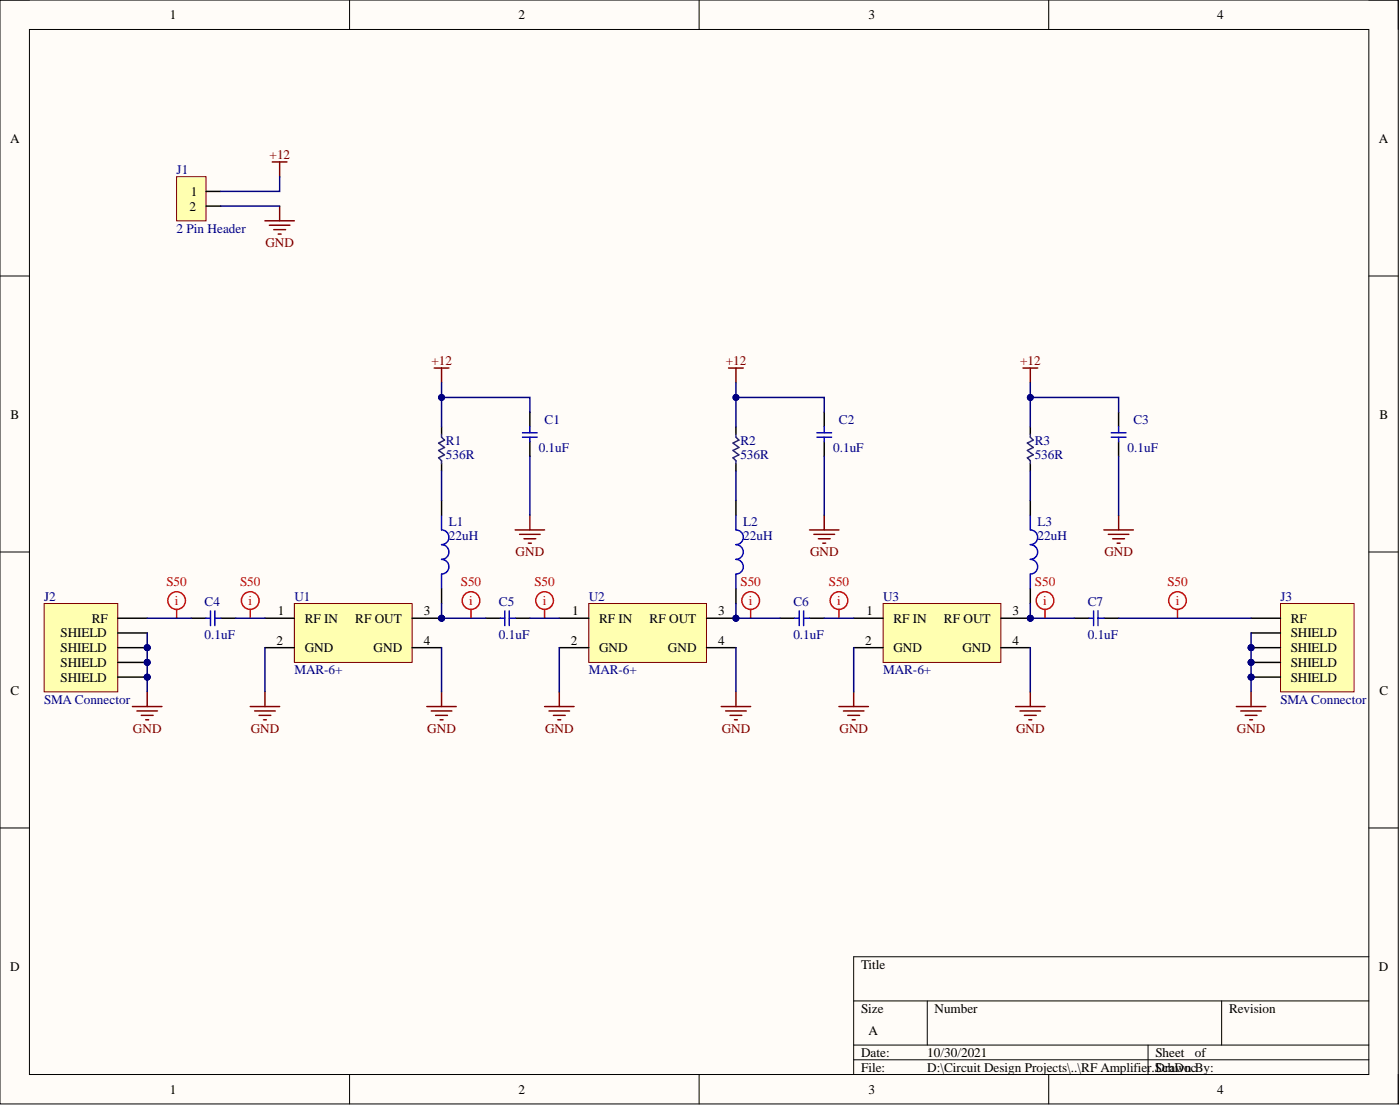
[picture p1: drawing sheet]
<svg xmlns="http://www.w3.org/2000/svg" width="241mm" height="190mm" viewBox="0 0 241 190" stroke-linecap="round" stroke-linejoin="round" font-family="sans-serif">
<defs><g id="words">
<g font-size="2.3">
<text x="29.3" y="3.3">1</text>
<text x="89.3" y="3.3">2</text>
<text x="149.7" y="3.3">3</text>
<text x="209.8" y="3.3">4</text>
<text x="1.7" y="24.6">A</text>
<text x="237.7" y="24.6">A</text>
<text x="32.9" y="33.7">1</text>
<text x="32.7" y="36.3">2</text>
<text x="1.8" y="72.1">B</text>
<text x="237.7" y="72.1">B</text>
<text x="15.8" y="107.2">RF</text>
<text x="47.9" y="106">1</text>
<text x="52.5" y="107.2">RF IN</text>
<text x="61.2" y="107.2">RF OUT</text>
<text x="73.1" y="106">3</text>
<text x="98.6" y="106">1</text>
<text x="103.3" y="107.2">RF IN</text>
<text x="112" y="107.2">RF OUT</text>
<text x="123.8" y="106">3</text>
<text x="149.3" y="106">1</text>
<text x="154" y="107.2">RF IN</text>
<text x="162.7" y="107.2">RF OUT</text>
<text x="174.5" y="106">3</text>
<text x="222.5" y="107.2">RF</text>
<text x="10.4" y="109.8">SHIELD</text>
<text x="10.4" y="112.3">SHIELD</text>
<text x="47.7" y="111">2</text>
<text x="52.5" y="112.3">GND</text>
<text x="64.4" y="112.3">GND</text>
<text x="73.1" y="111">4</text>
<text x="98.4" y="111">2</text>
<text x="103.3" y="112.3">GND</text>
<text x="115.1" y="112.3">GND</text>
<text x="123.8" y="111">4</text>
<text x="149.1" y="111">2</text>
<text x="154" y="112.3">GND</text>
<text x="165.9" y="112.3">GND</text>
<text x="174.5" y="111">4</text>
<text x="222.5" y="109.8">SHIELD</text>
<text x="222.5" y="112.3">SHIELD</text>
<text x="1.8" y="119.6">C</text>
<text x="10.4" y="114.9">SHIELD</text>
<text x="10.4" y="117.4">SHIELD</text>
<text x="222.5" y="114.9">SHIELD</text>
<text x="222.5" y="117.4">SHIELD</text>
<text x="237.7" y="119.6">C</text>
<text x="1.7" y="167.2">D</text>
<text x="148.4" y="166.8">Title</text>
<text x="237.7" y="167.2">D</text>
<text x="148.4" y="174.4">Size</text>
<text x="149.7" y="178.2">A</text>
<text x="161.1" y="174.4">Number</text>
<text x="211.8" y="174.4">Revision</text>
<text x="148.4" y="182">Date:</text>
<text x="148.4" y="184.6">File:</text>
<text x="159.8" y="182">10/30/2021</text>
<text x="159.8" y="184.6">D:\Circuit Design Projects\..\RF Amplifier</text>
<text x="198.5" y="184.6">.SchDoc</text>
<text x="199.1" y="182">Sheet</text>
<text x="199.1" y="184.6">Drawn By:</text>
<text x="205.9" y="182">of</text>
<text x="29.3" y="188.4">1</text>
<text x="89.3" y="188.4">2</text>
<text x="149.7" y="188.4">3</text>
<text x="209.8" y="188.4">4</text>
</g>
<g font-size="2.3" fill="#000080">
<text x="30.4" y="29.9">J1</text>
<text x="30.4" y="40.1">2 Pin Header</text>
<text x="76.9" y="76.6">R1</text>
<text x="92.8" y="77.8">0.1uF</text>
<text x="93.9" y="73">C1</text>
<text x="127.6" y="76.6">R2</text>
<text x="143.6" y="77.8">0.1uF</text>
<text x="144.6" y="73">C2</text>
<text x="178.3" y="76.6">R3</text>
<text x="194.3" y="77.8">0.1uF</text>
<text x="195.3" y="73">C3</text>
<text x="76.9" y="79.1">536R</text>
<text x="127.6" y="79.1">536R</text>
<text x="178.3" y="79.1">536R</text>
<text x="77.4" y="90.5">L1</text>
<text x="77.4" y="93">22uH</text>
<text x="128.1" y="90.5">L2</text>
<text x="128.1" y="93">22uH</text>
<text x="178.8" y="90.5">L3</text>
<text x="178.8" y="93">22uH</text>
<text x="7.6" y="103.4">J2</text>
<text x="35.3" y="104.5">C4</text>
<text x="50.7" y="103.4">U1</text>
<text x="86" y="104.5">C5</text>
<text x="101.5" y="103.4">U2</text>
<text x="136.7" y="104.5">C6</text>
<text x="152.2" y="103.4">U3</text>
<text x="187.5" y="104.5">C7</text>
<text x="220.7" y="103.4">J3</text>
<text x="35.3" y="110">0.1uF</text>
<text x="86" y="110">0.1uF</text>
<text x="136.7" y="110">0.1uF</text>
<text x="187.5" y="110">0.1uF</text>
<text x="50.7" y="116.1">MAR-6+</text>
<text x="101.5" y="116.1">MAR-6+</text>
<text x="152.2" y="116.1">MAR-6+</text>
<text x="7.6" y="121.2">SMA Connector</text>
<text x="220.7" y="121.2">SMA Connector</text>
</g>
<g font-size="2.3" fill="#800000">
<text x="46.5" y="27.4">+12</text>
<text x="45.7" y="42.6">GND</text>
<text x="74.4" y="62.9">+12</text>
<text x="125.1" y="62.9">+12</text>
<text x="175.8" y="62.9">+12</text>
<text x="88.9" y="95.8">GND</text>
<text x="139.6" y="95.8">GND</text>
<text x="190.3" y="95.8">GND</text>
<text x="22.9" y="126.3">GND</text>
<text x="43.2" y="126.3">GND</text>
<text x="73.7" y="126.3">GND</text>
<text x="93.9" y="126.3">GND</text>
<text x="124.4" y="126.3">GND</text>
<text x="144.7" y="126.3">GND</text>
<text x="175.1" y="126.3">GND</text>
<text x="213.2" y="126.3">GND</text>
</g>
<g font-size="2.3" fill="#f00">
<text x="28.7" y="100.9">S50</text>
<text x="41.4" y="100.9">S50</text>
<text x="79.4" y="100.9">S50</text>
<text x="92.1" y="100.9">S50</text>
<text x="127.6" y="100.9">S50</text>
<text x="142.9" y="100.9">S50</text>
<text x="178.4" y="100.9">S50</text>
<text x="201.2" y="100.9">S50</text>
<text x="30.1" y="104.2">i</text>
<text x="42.8" y="104.2">i</text>
<text x="80.9" y="104.2">i</text>
<text x="93.6" y="104.2">i</text>
<text x="129.1" y="104.2">i</text>
<text x="144.3" y="104.2">i</text>
<text x="179.8" y="104.2">i</text>
<text x="202.7" y="104.2">i</text>
</g>
</g></defs>
<path d="M0 0h241v190.1h-241z" fill-rule="evenodd" fill="#fffcf8"/>
<path d="M0 0h241v190.1h-241z" fill="none" stroke="#000" stroke-width=".17"/>
<path d="M5.1 5.1h230.8v180h-230.8z" fill-rule="evenodd" fill="#fffcf8"/>
<g fill="none" stroke="#000" stroke-width=".17">
<path d="M0 0h5.1M5.1 5.1h230.8v180h-230.8zM60.3 0v5.1M120.5 0v5.1M180.8 0v5.1M235.9 0h5.1v5.1M0 47.5h5.1M235.9 47.5h5.1M0 95.1h5.1M235.9 95.1h5.1M0 142.6h5.1M235.9 142.6h5.1"/>
<path d="M147.1 172.4h88.8M159.8 172.4v7.6M210.6 172.4v7.6M235.9 164.8h-88.8v20.3M60.3 185.1v5M120.5 185.1v5M147.1 180h88.8M147.1 182.5h88.8M180.8 185.1v5M197.9 180v5.1M241 185.1v5"/>
</g>
<path d="M25.4 119.2v2.5M22.8 121.7h5.1M23.6 122.5h3.5M24.4 123.2h2M25.1 124h.5" fill="none" stroke="#800000" stroke-width=".25"/>
<path d="M30.4 30.4h5.1v7.6h-5.1z" fill-rule="evenodd" fill="#ffffb0"/>
<path d="M30.4 30.4h5.1v7.6h-5.1z" fill="none" stroke="#800000" stroke-width=".17"/>
<path d="M35.5 33h2.6M35.5 35.5h2.6" fill="none" stroke="#000" stroke-width=".25"/>
<path d="M45.7 38h5M46.4 38.8h3.6M46.9 27.9h2.6M47.2 39.6h2M48.2 27.9v2.5M48.2 35.5v2.5M47.9 40.3h.6" fill="none" stroke="#800000" stroke-width=".25"/>
<circle cx="76.1" cy="106.5" r=".51" fill="#000080"/>
<circle cx="76.1" cy="106.5" r=".51" fill="none" stroke="#000080" stroke-width=".17"/>
<path d="M50.7 104h20.3v10.1h-20.3z" fill-rule="evenodd" fill="#ffffb0"/>
<path d="M50.7 104h20.3v10.1h-20.3z" fill="none" stroke="#800000" stroke-width=".17"/>
<path d="M45.7 106.5h5M71 106.5h5.1" fill="none" stroke="#000" stroke-width=".25"/>
<circle cx="76.1" cy="106.5" r=".51" fill="#000080"/>
<circle cx="76.1" cy="106.5" r=".51" fill="none" stroke="#000080" stroke-width=".17"/>
<path d="M76.1 73.5v1.3M76.1 79.9v1.2M91.3 71v2.5M91.3 76.1v2.5M76.1 86.2v2.5M45.7 111.6h5M71 111.6h5.1M76.1 101.4v2.6M83.7 106.5h2.6M88.8 106.5h2.5" fill="none" stroke="#000" stroke-width=".25"/>
<path d="M90.1 75.3h2.5M90.1 74.5h2.5M91.3 73.5v1M91.3 75.3v.8M76.1 88.7v2.6a1.27 1.27 0 0 1 1.3 1.2 1.27 1.27 0 0 1-1.3 1.3 1.27 1.27 0 0 1 1.3 1.3 1.27 1.27 0 0 1-1.3 1.2 1.27 1.27 0 0 1 1.3 1.3 1.27 1.27 0 0 1-1.3 1.3v2.5M86.3 106.5h.7M87 105.2v2.6M87.8 105.2v2.6M87.8 106.5h1" fill="none" stroke="#00f" stroke-width=".25"/>
<g fill="none" stroke="#800000" stroke-width=".25">
<path d="M74.8 63.4h2.6M76.1 63.4v2.5M88.8 91.3h5.1M89.6 92h3.5M90.3 92.8h2M91.1 93.6h.5M91.3 88.7v2.6M45.7 119.2v2.5M76.1 119.2v2.5M43.1 121.7h5.1M43.9 122.5h3.5M44.6 123.2h2.1"/>
<path d="M45.4 124h.5M73.6 121.7h5M74.3 122.5h3.6M75.1 123.2h2M75.9 124h.5"/>
</g>
<path d="M76.1 74.8v.5l.5 .5-1 .5 1 .8-1 .5 1 .7-1 .6 .5 .5v.5" fill="none" stroke="#351c75" stroke-width=".25"/>
<circle cx="126.8" cy="106.5" r=".51" fill="#000080"/>
<circle cx="126.8" cy="106.5" r=".51" fill="none" stroke="#000080" stroke-width=".17"/>
<path d="M101.5 104h20.3v10.1h-20.3z" fill-rule="evenodd" fill="#ffffb0"/>
<path d="M101.5 104h20.3v10.1h-20.3z" fill="none" stroke="#800000" stroke-width=".17"/>
<path d="M96.4 106.5h5.1M121.8 106.5h5" fill="none" stroke="#000" stroke-width=".25"/>
<circle cx="126.8" cy="106.5" r=".51" fill="#000080"/>
<circle cx="126.8" cy="106.5" r=".51" fill="none" stroke="#000080" stroke-width=".17"/>
<path d="M126.8 73.5v1.3M126.8 79.9v1.2M142.1 71v2.5M142.1 76.1v2.5M126.8 86.2v2.5M96.4 111.6h5.1M121.8 111.6h5M126.8 101.4v2.6M134.5 106.5h2.5M139.5 106.5h2.6" fill="none" stroke="#000" stroke-width=".25"/>
<path d="M140.8 75.3h2.5M140.8 74.5h2.5M142.1 73.5v1M142.1 75.3v.8M126.8 88.7v2.6a1.27 1.27 0 0 1 1.3 1.2 1.27 1.27 0 0 1-1.3 1.3 1.27 1.27 0 0 1 1.3 1.3 1.27 1.27 0 0 1-1.3 1.2 1.27 1.27 0 0 1 1.3 1.3 1.27 1.27 0 0 1-1.3 1.3v2.5M137 106.5h.8M137.8 105.2v2.6M138.5 105.2v2.6M138.5 106.5h1" fill="none" stroke="#00f" stroke-width=".25"/>
<g fill="none" stroke="#800000" stroke-width=".25">
<path d="M125.6 63.4h2.5M126.8 63.4v2.5M139.5 91.3h5.1M140.3 92h3.5M141 92.8h2.1M141.8 93.6h.5M142.1 88.7v2.6M96.4 119.2v2.5M126.8 119.2v2.5M93.9 121.7h5M94.6 122.5h3.6M95.4 123.2h2"/>
<path d="M96.1 124h.6M124.3 121.7h5.1M125.1 122.5h3.5M125.8 123.2h2.1M126.6 124h.5"/>
</g>
<path d="M126.8 74.8v.5l.6 .5-1.1 .5 1.1 .8-1.1 .5 1.1 .7-1.1 .6 .5 .5v.5" fill="none" stroke="#351c75" stroke-width=".25"/>
<circle cx="177.6" cy="106.5" r=".51" fill="#000080"/>
<circle cx="177.6" cy="106.5" r=".51" fill="none" stroke="#000080" stroke-width=".17"/>
<path d="M152.2 104h20.3v10.1h-20.3z" fill-rule="evenodd" fill="#ffffb0"/>
<path d="M152.2 104h20.3v10.1h-20.3z" fill="none" stroke="#800000" stroke-width=".17"/>
<path d="M147.1 106.5h5.1M172.5 106.5h5.1" fill="none" stroke="#000" stroke-width=".25"/>
<circle cx="177.6" cy="106.5" r=".51" fill="#000080"/>
<circle cx="177.6" cy="106.5" r=".51" fill="none" stroke="#000080" stroke-width=".17"/>
<path d="M177.6 73.5v1.3M177.6 79.9v1.2M192.8 71v2.5M192.8 76.1v2.5M177.6 86.2v2.5M33 106.5h2.5M38.1 106.5h2.5M147.1 111.6h5.1M172.5 111.6h5.1M177.6 101.4v2.6M185.2 106.5h2.5M190.3 106.5h2.5" fill="none" stroke="#000" stroke-width=".25"/>
<g fill="none" stroke="#00f" stroke-width=".25">
<path d="M191.5 75.3h2.6M191.5 74.5h2.6M192.8 73.5v1M192.8 75.3v.8M177.6 88.7v2.6a1.27 1.27 0 0 1 1.2 1.2 1.27 1.27 0 0 1-1.2 1.3 1.27 1.27 0 0 1 1.2 1.3 1.27 1.27 0 0 1-1.2 1.2 1.27 1.27 0 0 1 1.2 1.3 1.27 1.27 0 0 1-1.2 1.3v2.5M35.5 106.5h.8M36.3 105.2v2.6M37 106.5h1.1M37 105.2v2.6M187.7 106.5h.8M188.5 105.2v2.6M189.2 105.2v2.6"/>
<path d="M189.2 106.5h1.1"/>
</g>
<g fill="none" stroke="#800000" stroke-width=".25">
<path d="M176.3 63.4h2.5M177.6 63.4v2.5M190.3 91.3h5M191 92h3.6M191.8 92.8h2M192.5 93.6h.6M192.8 88.7v2.6M147.1 119.2v2.5M177.6 119.2v2.5M215.6 119.2v2.5M144.6 121.7h5.1M145.4 122.5h3.5"/>
<path d="M146.1 123.2h2.1M146.9 124h.5M175 121.7h5.1M175.8 122.5h3.6M176.6 123.2h2M177.3 124h.5M213.1 121.7h5.1M213.9 122.5h3.5M214.6 123.2h2M215.4 124h.5"/>
</g>
<path d="M177.6 74.8v.5l.5 .5-1 .5 1 .8-1 .5 1 .7-1 .6 .5 .5v.5" fill="none" stroke="#351c75" stroke-width=".25"/>
<g fill="none" stroke="#f00" stroke-width=".25">
<path d="M30.4 105v1.5M43.1 105v1.5M81.2 105v1.5M93.9 105v1.5M129.4 105v1.5M144.6 105v1.5M180.1 105v1.5M202.9 105v1.5"/>
<circle cx="30.4" cy="103.4" r="1.52"/>
<circle cx="43.1" cy="103.4" r="1.52"/>
<circle cx="81.2" cy="103.4" r="1.52"/>
<circle cx="93.9" cy="103.4" r="1.52"/>
<circle cx="129.4" cy="103.4" r="1.52"/>
<circle cx="144.6" cy="103.4" r="1.52"/>
<circle cx="180.1" cy="103.4" r="1.52"/>
<circle cx="202.9" cy="103.4" r="1.52"/>
</g>
<circle cx="25.4" cy="111.6" r=".51" fill="#000080"/>
<circle cx="25.4" cy="111.6" r=".51" fill="none" stroke="#000080" stroke-width=".17"/>
<circle cx="25.4" cy="114.1" r=".51" fill="#000080"/>
<circle cx="25.4" cy="114.1" r=".51" fill="none" stroke="#000080" stroke-width=".17"/>
<circle cx="25.4" cy="116.6" r=".51" fill="#000080"/>
<circle cx="25.4" cy="116.6" r=".51" fill="none" stroke="#000080" stroke-width=".17"/>
<path d="M7.6 104h12.7v15.2h-12.7z" fill-rule="evenodd" fill="#ffffb0"/>
<path d="M7.6 104h12.7v15.2h-12.7z" fill="none" stroke="#800000" stroke-width=".17"/>
<path d="M20.3 106.5h5.1M20.3 109h5.1M20.3 111.6h5.1" fill="none" stroke="#000" stroke-width=".25"/>
<circle cx="25.4" cy="111.6" r=".51" fill="#000080"/>
<circle cx="25.4" cy="111.6" r=".51" fill="none" stroke="#000080" stroke-width=".17"/>
<path d="M20.3 114.1h5.1" fill="none" stroke="#000" stroke-width=".25"/>
<circle cx="25.4" cy="114.1" r=".51" fill="#000080"/>
<circle cx="25.4" cy="114.1" r=".51" fill="none" stroke="#000080" stroke-width=".17"/>
<path d="M20.3 116.6h5.1" fill="none" stroke="#000" stroke-width=".25"/>
<circle cx="25.4" cy="116.6" r=".51" fill="#000080"/>
<circle cx="25.4" cy="116.6" r=".51" fill="none" stroke="#000080" stroke-width=".17"/>
<circle cx="215.6" cy="111.6" r=".51" fill="#000080"/>
<circle cx="215.6" cy="111.6" r=".51" fill="none" stroke="#000080" stroke-width=".17"/>
<circle cx="215.6" cy="114.1" r=".51" fill="#000080"/>
<circle cx="215.6" cy="114.1" r=".51" fill="none" stroke="#000080" stroke-width=".17"/>
<circle cx="215.6" cy="116.6" r=".51" fill="#000080"/>
<circle cx="215.6" cy="116.6" r=".51" fill="none" stroke="#000080" stroke-width=".17"/>
<path d="M220.7 104h12.7v15.2h-12.7z" fill-rule="evenodd" fill="#ffffb0"/>
<path d="M220.7 104h12.7v15.2h-12.7z" fill="none" stroke="#800000" stroke-width=".17"/>
<path d="M215.6 106.5h5.1M215.6 109h5.1M215.6 111.6h5.1" fill="none" stroke="#000" stroke-width=".25"/>
<circle cx="215.6" cy="111.6" r=".51" fill="#000080"/>
<circle cx="215.6" cy="111.6" r=".51" fill="none" stroke="#000080" stroke-width=".17"/>
<path d="M215.6 114.1h5.1" fill="none" stroke="#000" stroke-width=".25"/>
<circle cx="215.6" cy="114.1" r=".51" fill="#000080"/>
<circle cx="215.6" cy="114.1" r=".51" fill="none" stroke="#000080" stroke-width=".17"/>
<path d="M215.6 116.6h5.1" fill="none" stroke="#000" stroke-width=".25"/>
<circle cx="215.6" cy="116.6" r=".51" fill="#000080"/>
<circle cx="215.6" cy="116.6" r=".51" fill="none" stroke="#000080" stroke-width=".17"/>
<path d="M215.6 109v10.2" fill="none" stroke="#000080" stroke-width=".25"/>
<circle cx="215.6" cy="111.6" r=".51" fill="#000080"/>
<circle cx="215.6" cy="111.6" r=".51" fill="none" stroke="#000080" stroke-width=".17"/>
<circle cx="215.6" cy="114.1" r=".51" fill="#000080"/>
<circle cx="215.6" cy="114.1" r=".51" fill="none" stroke="#000080" stroke-width=".17"/>
<circle cx="215.6" cy="116.6" r=".51" fill="#000080"/>
<circle cx="215.6" cy="116.6" r=".51" fill="none" stroke="#000080" stroke-width=".17"/>
<path d="M38.1 35.5h10.1M48.2 30.4v2.6h-10.1M25.4 106.5h7.6M40.6 106.5h5.1M76.1 104v2.5h7.6" fill="none" stroke="#000080" stroke-width=".25"/>
<circle cx="76.1" cy="106.5" r=".51" fill="#000080"/>
<circle cx="76.1" cy="106.5" r=".51" fill="none" stroke="#000080" stroke-width=".17"/>
<path d="M76.1 68.5h15.2v2.5" fill="none" stroke="#000080" stroke-width=".25"/>
<circle cx="76.1" cy="68.5" r=".51" fill="#000080"/>
<circle cx="76.1" cy="68.5" r=".51" fill="none" stroke="#000080" stroke-width=".17"/>
<path d="M91.3 106.5h5.1M126.8 104v2.5h7.7" fill="none" stroke="#000080" stroke-width=".25"/>
<circle cx="126.8" cy="106.5" r=".51" fill="#000080"/>
<circle cx="126.8" cy="106.5" r=".51" fill="none" stroke="#000080" stroke-width=".17"/>
<path d="M126.8 68.5h15.3v2.5" fill="none" stroke="#000080" stroke-width=".25"/>
<circle cx="126.8" cy="68.5" r=".51" fill="#000080"/>
<circle cx="126.8" cy="68.5" r=".51" fill="none" stroke="#000080" stroke-width=".17"/>
<path d="M142.1 106.5h5M177.6 104v2.5h7.6" fill="none" stroke="#000080" stroke-width=".25"/>
<circle cx="177.6" cy="106.5" r=".51" fill="#000080"/>
<circle cx="177.6" cy="106.5" r=".51" fill="none" stroke="#000080" stroke-width=".17"/>
<path d="M177.6 68.5h15.2v2.5" fill="none" stroke="#000080" stroke-width=".25"/>
<circle cx="177.6" cy="68.5" r=".51" fill="#000080"/>
<circle cx="177.6" cy="68.5" r=".51" fill="none" stroke="#000080" stroke-width=".17"/>
<path d="M25.4 109v10.2M192.8 106.5h22.8" fill="none" stroke="#000080" stroke-width=".25"/>
<circle cx="25.4" cy="111.6" r=".51" fill="#000080"/>
<circle cx="25.4" cy="111.6" r=".51" fill="none" stroke="#000080" stroke-width=".17"/>
<circle cx="25.4" cy="114.1" r=".51" fill="#000080"/>
<circle cx="25.4" cy="114.1" r=".51" fill="none" stroke="#000080" stroke-width=".17"/>
<circle cx="25.4" cy="116.6" r=".51" fill="#000080"/>
<circle cx="25.4" cy="116.6" r=".51" fill="none" stroke="#000080" stroke-width=".17"/>
<path d="M76.1 65.9v7.6M76.1 81.1v5.1M45.7 111.6v7.6M76.1 111.6v7.6" fill="none" stroke="#000080" stroke-width=".25"/>
<circle cx="76.1" cy="68.5" r=".51" fill="#000080"/>
<circle cx="76.1" cy="68.5" r=".51" fill="none" stroke="#000080" stroke-width=".17"/>
<path d="M91.3 78.6v10.1M126.8 65.9v7.6M126.8 81.1v5.1M96.4 111.6v7.6M126.8 111.6v7.6" fill="none" stroke="#000080" stroke-width=".25"/>
<circle cx="126.8" cy="68.5" r=".51" fill="#000080"/>
<circle cx="126.8" cy="68.5" r=".51" fill="none" stroke="#000080" stroke-width=".17"/>
<path d="M142.1 78.6v10.1M177.6 65.9v7.6M177.6 81.1v5.1M147.1 111.6v7.6M177.6 111.6v7.6" fill="none" stroke="#000080" stroke-width=".25"/>
<circle cx="177.6" cy="68.5" r=".51" fill="#000080"/>
<circle cx="177.6" cy="68.5" r=".51" fill="none" stroke="#000080" stroke-width=".17"/>
<path d="M192.8 78.6v10.1" fill="none" stroke="#000080" stroke-width=".25"/>
<use href="#words"/>
</svg>
